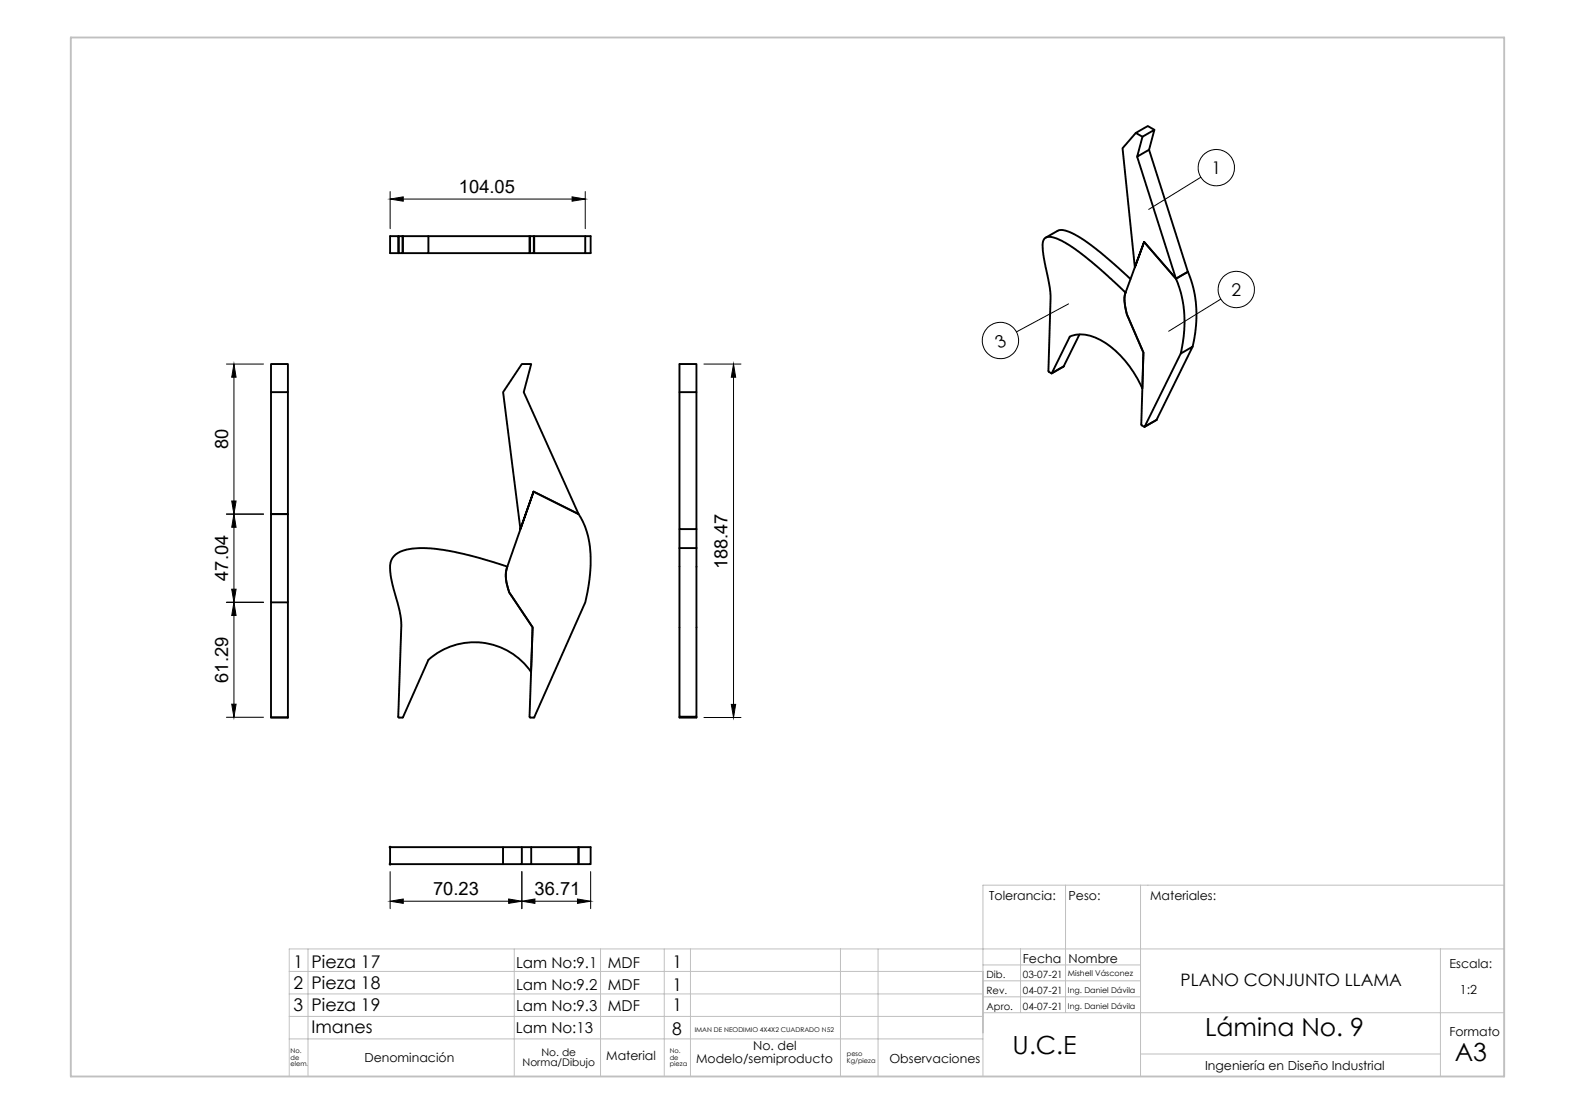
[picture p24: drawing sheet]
<svg xmlns="http://www.w3.org/2000/svg" width="420mm" height="297mm" viewBox="0 0 420 297" stroke-linecap="round" stroke-linejoin="round" font-family="sans-serif">
<defs><g id="words">
<g font-size="6.7">
<text x="270" y="281">U.C.E</text>
<text x="321.3" y="276.2">Lámina No. 9</text>
<text x="387.9" y="282.8">A3</text>
</g>
<g font-size="4.9">
<text x="122.4" y="51.5">104.05</text>
<text x="60.8" y="119.8" transform="rotate(-90 60.8 119.8)">80</text>
<text x="60.8" y="154.9" transform="rotate(-90 60.8 154.9)">47.04</text>
<text x="194" y="151.8" transform="rotate(-90 194 151.8)">188.47</text>
<text x="60.8" y="182" transform="rotate(-90 60.8 182)">61.29</text>
<text x="115.5" y="238.7">70.23</text>
<text x="142.5" y="238.7">36.71</text>
</g>
<g font-size="4.7">
<text x="323.1" y="46.4">1</text>
<text x="328.4" y="78.9">2</text>
<text x="266.4" y="92.9" transform="rotate(-25 266.4 92.9)">3</text>
<text x="78.3" y="263.6">2</text>
<text x="78.3" y="258.1">1</text>
<text x="83.1" y="263.6">Pieza 18</text>
<text x="83.1" y="258.1">Pieza 17</text>
<text x="179.3" y="258">1</text>
<text x="78.3" y="269.6">3</text>
<text x="83.1" y="269.6">Pieza 19</text>
<text x="179.3" y="264.3">1</text>
<text x="179.3" y="269.5">1</text>
<text x="83" y="275.5">Imanes</text>
<text x="179.3" y="275.8">8</text>
</g>
<text font-size="4.6" x="314.8" y="262.9">PLANO CONJUNTO LLAMA</text>
<g font-size="4">
<text x="137.6" y="264">Lam No:9.2</text>
<text x="137.6" y="258">Lam No:9.1</text>
<text x="162.1" y="264">MDF</text>
<text x="162.1" y="258">MDF</text>
<text x="137.6" y="269.6">Lam No:9.3</text>
<text x="162.1" y="269.6">MDF</text>
<text x="137.6" y="275.5">Lam No:13</text>
</g>
<g font-size="3.3">
<text x="263.8" y="240">Tolerancia:</text>
<text x="284.9" y="240">Peso:</text>
<text x="306.7" y="240">Materiales:</text>
<text x="272.8" y="256.8">Fecha</text>
<text x="284.9" y="256.8">Nombre</text>
<text x="386.5" y="258.1">Escala:</text>
<text x="389.3" y="265.1">1:2</text>
<text x="200.8" y="279.9">No. del</text>
<text x="386.5" y="276.2">Formato</text>
<text x="97.2" y="283">Denominación</text>
<text x="161.7" y="282.5">Material</text>
<text x="185.6" y="283.4">Modelo/semiproducto</text>
<text x="237.2" y="283.4">Observaciones</text>
<text x="321.3" y="285.3">Ingeniería en Diseño Industrial</text>
</g>
<g font-size="2.8">
<text x="144.4" y="281.5">No. de</text>
<text x="139.3" y="284.3">Norma/Dibujo</text>
</g>
<g font-size="2.7">
<text x="263.1" y="260.8">Dib.</text>
<text x="272.8" y="260.8">03-07-21</text>
<text x="263.1" y="265.1">Rev.</text>
<text x="263.1" y="269.2">Apro.</text>
<text x="272.8" y="265">04-07-21</text>
<text x="272.8" y="269.2">04-07-21</text>
</g>
<g font-size="2.1">
<text x="284.8" y="260.3">Mishell Vásconez</text>
<text x="284.8" y="264.6">Ing. Daniel Dávila</text>
<text x="284.8" y="268.9">Ing. Daniel Dávila</text>
</g>
<g font-size="1.8">
<text x="185.3" y="275.1">IMAN DE NEODIMIO 4X4X2 CUADRADO N52</text>
<text x="77.5" y="280.8">No.</text>
<text x="178.6" y="280.8">No.</text>
<text x="225.8" y="281.6">peso</text>
<text x="77.5" y="282.5">de</text>
<text x="77.5" y="284.3">elem.</text>
<text x="178.6" y="282.5">de</text>
<text x="178.6" y="284.3">pieza</text>
<text x="225.8" y="283.4">Kg/pieza</text>
</g>
</g></defs>
<!-- layer: Capa 1 -->
<g fill="none" stroke="#000" stroke-width=".51">
<path d="M302.9 35.4l1.8 1.1 3.1-1.9-1.4 5.3M304.7 36.5l-1.5 5.3 3.2-1.9 10.4 32.6-3.2 1.8-8.5-9.8 8.5 9.8 3.2-1.8 .1 .3 1.5 4.7 .6 5.1-.1 4.4-.9 5.4M307.8 34.6l-1.7-1-3.2 1.8-3.6 4.1 3.3 31.8 2.5-6.8-5 13.5M303.2 41.8l11.9 37.2 .6 3.8 .2 3.5-.3 3.4-.7 4.6 3.1-1.9-9.6 19.6M106.2 63h.1M106.2 67.5h-2.2v-4.5h2.2v4.5h.1M106.3 63h1v4.5h-1zM107.3 63v4.5M107.4 63h6.8v4.5h-6.8M114.2 63h27M114.2 67.5h27M141.4 63h-.2v4.5"/>
<path d="M142.4 63h-1v4.5h-.2M142.5 67.5h13.6v-4.5h1.4v4.5h-1.4M142.5 63l-.1 4.5h-1M156.1 63h-13.6l-.1 4.5M278.9 63.4l3.6-2.1 1.5 .1 1.9 .8 3 1.7 3.5 2.6 4.7 3.9 4.4 4M300.1 78l-.2 2 .6 3.8 4.4 10.2-.3 9.6M300.1 78l-.2 2 .6 3.8 4.4 10.2-.6 19.1 .9 .7M300.1 78l-6.7-6.2-5-4.1-4.3-3-3.4-1.4a1.91 1.91 0 0 0-2.1 .2 1.91 1.91 0 0 0-.6 2l.3 3.1 1.8 9.4-.5 20.9 .1 .2 .8 .4M72.3 97.1h4.5v7.5h-4.5zM283.6 97.7l-3.1 1.8M283.7 97.7h-.1M285.3 89.8l-4.8 9.7"/>
<path d="M285.3 89.7a9.9 9.9 0 0 1 9.1 1.5 28.2 28.2 0 0 1 10.2 12.3M287.9 89.2l-4.3 8.5M314.9 94.3l-9.7 19.5 3.2-1.8M72.3 104.6v32.5h4.5v23.5M76.8 104.6v32.5h-4.5v23.5h4.5v30.6M181.2 104.6h4.5v36.5h-4.5zM181.2 104.6v-7.5h4.5v7.5M308.4 112l-3.2 1.8M308.4 111.9h.1M135.3 151.1l7-20-3.5 10-4.6-36.5 5-7.5h2.5l-2 7.5 14.6 32.5-12-6 12 6a25.2 25.2 0 0 1 2.9 17l-1.1 6.5-13.6 30.6M135.3 151.1l-.4 1.4v1.6l.9 3.8 6.2 9.3-.8 23.9 .2 .2M135.3 151.1l-9.6-2.9-7.3-1.6-5.3-.5-3.2 .2-1.7 .3a4.8 4.8 0 0 0-4.1 6.3l1 4.8a26 26 0 0 1 1.9 9.5l-.8 23.9 .2 .2"/>
<path d="M135.3 151.1l-.4 1.4v1.6l.9 3.8 6.2 9.3-.4 12a18.4 18.4 0 0 0-27.3-3.3l-6.9 15.3M181.2 146.1v45h4.5v-45M181.2 141.1v5M181.2 146.1h4.5M185.7 141.1v5M72.3 160.6v30.6l4.5 .1-4.5-.1M106.3 191.3h1M107.4 191.2v.1M141.4 191.3h1M142.5 191.2l-.1 .1M181.2 191.1v.2h4.5v-.2M134.1 225.9h5.1v4.5h-5.1z"/>
<path d="M134.1 225.9h-30.1v4.5h30.1M139.2 225.9h2.5M139.2 230.4h2.5v-4.5h12.6v4.5h3.2v-4.5h-3.2v4.5h-12.6"/>
</g>
<g fill="#000">
<path d="M104 53.1l3.5-.6v1.1zM152.6 52.5l3.5 .6-3.5 .5zM62.4 97.1l.6 3.5h-1.2zM195.6 97.1l.6 3.5h-1.2zM61.8 133.6h1.2l-.6 3.5zM61.8 157.1h1.2l-.6 3.5zM62.4 137.1l.6 3.5h-1.2zM62.4 160.6l.6 3.5h-1.2zM61.8 187.7h1.2l-.6 3.5zM195 187.8h1.2l-.6 3.5zM104 240.3l3.5-.6v1.1zM135.6 239.7l3.6 .6-3.6 .5z"/>
<path d="M139.2 240.3l3.4-.6v1.1zM154 239.7l3.5 .6-3.5 .5z"/>
<circle cx="104" cy="225.9" r=".24"/>
<circle cx="104" cy="230.4" r=".24"/>
</g>
<g fill="none" stroke="#000" stroke-width=".27">
<path d="M104 53.1l3.5-.6v1.1zM104 51.1v9.9M107.5 53.1h45.1M152.6 52.5l3.5 .6-3.5 .5zM156.1 51.1v9.9M320.2 47.3l-13.9 8.5M325.5 79.7l-13.9 8.6M60.4 97.1h9.9M62.4 97.1l.6 3.5h-1.2zM187.7 97.1h9.9M195.6 97.1l.6 3.5h-1.2zM284.9 81l-13.9 7.5"/>
<path d="M62.4 100.6v33M195.6 100.6v87.2M60.4 137.1h9.9M61.8 133.6h1.2l-.6 3.5zM62.4 137.1l.6 3.5h-1.2zM61.8 157.1h1.2l-.6 3.5zM62.4 140.6v16.5M60.4 160.6h9.9M62.4 160.6l.6 3.5h-1.2zM62.4 164.1v23.6M60.4 191.2h9.9M61.8 187.7h1.2l-.6 3.5z"/>
<path d="M187.7 191.3h9.9M195 187.8h1.2l-.6 3.5zM104 232.4v9.9M135.6 239.7l3.6 .6-3.6 .5zM139.2 232.4v9.9M154 239.7l3.5 .6-3.5 .5zM157.5 232.4v9.9M104 240.3l3.5-.6v1.1zM107.5 240.3h28.1M139.2 240.3l3.4-.6v1.1zM142.6 240.3h11.4"/>
<circle cx="324.4" cy="44.7" r="4.8"/>
<circle cx="329.7" cy="77.2" r="4.8"/>
<circle cx="266.8" cy="90.8" r="4.8"/>
<circle cx="104" cy="225.9" r=".24"/>
<circle cx="104" cy="230.4" r=".24"/>
</g>
<g fill="none" stroke="#c0c0c0" stroke-width=".27">
<path d="M262.1 236h139v51h-139zM284.1 236v34M304.1 236v51M77.1 259h185M82.1 253v34M137.1 253v34M160.1 253v34M177.1 253v34M184.1 253v34M224.1 253v34M234.1 253v34M262.1 257.3h42"/>
<path d="M272.1 253v17M384.1 253v34M401.1 253h-324v34M77.1 277h185M77.1 271h185M77.1 265h185M262.1 270h139M262.1 261.5h42M262.1 265.8h42M304.1 281h80"/>
</g>
<path d="M18.9 10h382.2v277h-382.2z" fill="none" stroke="#c0c0c0" stroke-width=".5"/>
<use href="#words"/>
</svg>
